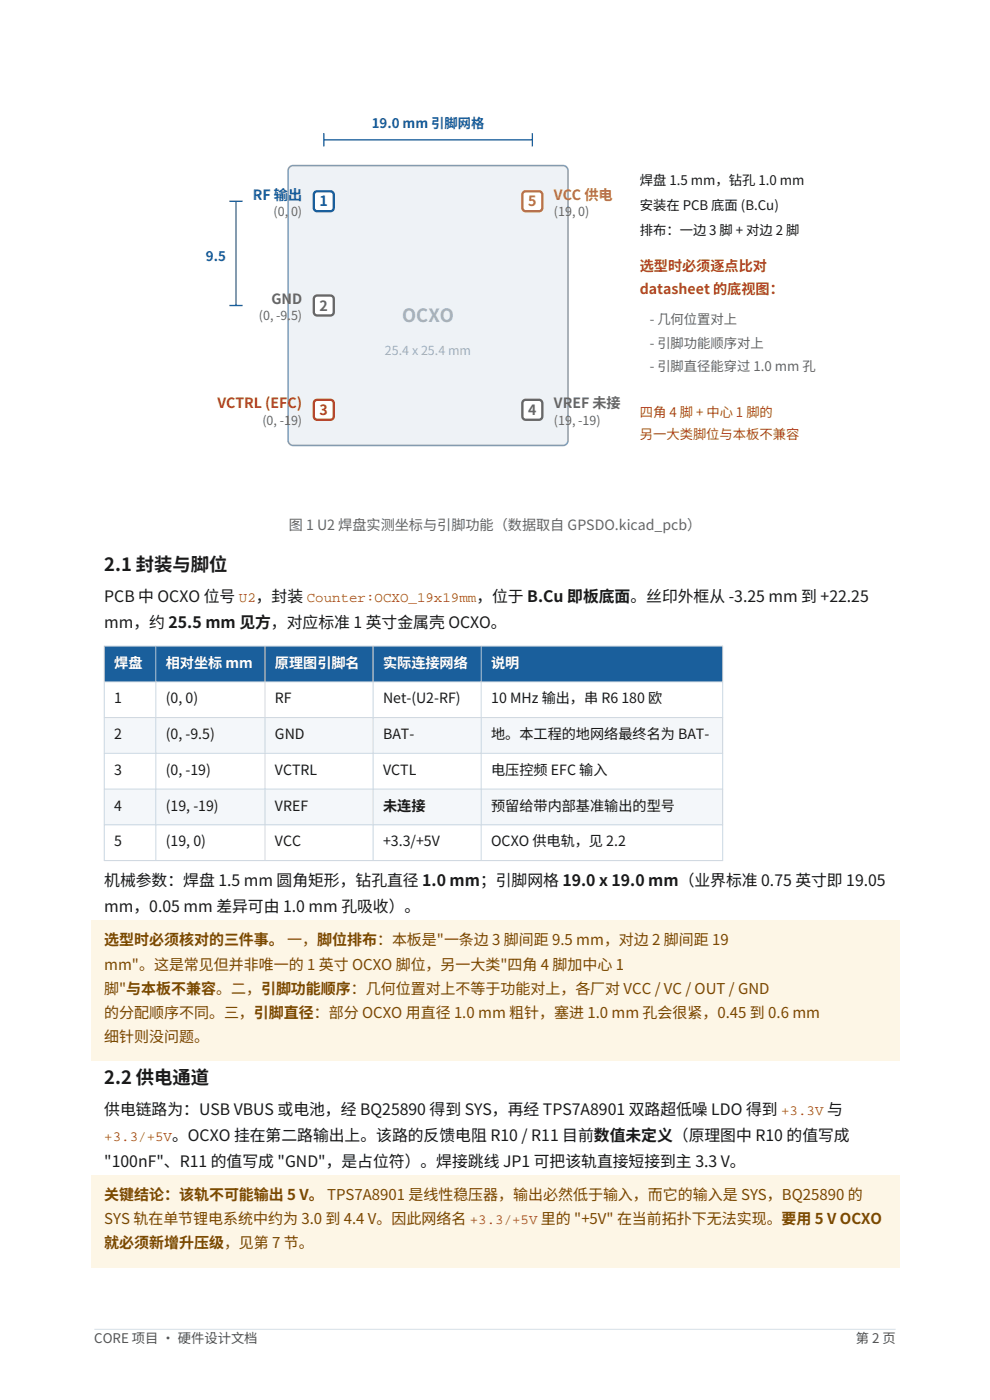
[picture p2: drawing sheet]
<svg xmlns="http://www.w3.org/2000/svg" width="210mm" height="297mm" viewBox="0 0 210 297" stroke-linecap="round" stroke-linejoin="round" font-family="sans-serif">
<defs><g id="words">
<text font-size="3.9" fill="#9fb0bf" x="85.3" y="68.3">OCXO</text>
<g font-size="3.9" fill="#1a1a1a">
<text x="22.1" y="121.2">2.1 封装与脚位</text>
<text x="22.1" y="230">2.2 供电通道</text>
</g>
<g font-size="3.4" fill="#1a1a1a">
<text x="22.1" y="127.7">PCB 中 OCXO 位号 U2，封装 Counter:OCXO_19x19mm，位于 B.Cu 即板底面。丝印外框从 -3.25 mm 到 +22.25</text>
<text x="22.1" y="133.2">mm，约 25.5 mm 见方，对应标准 1 英寸金属壳 OCXO。</text>
<text x="22.1" y="188">机械参数：焊盘 1.5 mm 圆角矩形，钻孔直径 1.0 mm；引脚网格 19.0 x 19.0 mm（业界标准 0.75 英寸即 19.05</text>
<text x="22.1" y="193.5">mm，0.05 mm 差异可由 1.0 mm 孔吸收）。</text>
<text x="22.1" y="236.5">供电链路为：USB VBUS 或电池，经 BQ25890 得到 SYS，再经 TPS7A8901 双路超低噪 LDO 得到 +3.3V 与</text>
<text x="22.1" y="247.5">&quot;100nF&quot;、R11 的值写成 &quot;GND&quot;，是占位符）。焊接跳线 JP1 可把该轨直接短接到主 3.3 V。</text>
</g>
<g font-size="3.2" fill="#7a4a00">
<text x="22.1" y="200.6">选型时必须核对的三件事。 一，脚位排布：本板是&quot;一条边 3 脚间距 9.5 mm，对边 2 脚间距 19</text>
<text x="22.1" y="205.7">mm&quot;。这是常见但并非唯一的 1 英寸 OCXO 脚位，另一大类&quot;四角 4 脚加中心 1</text>
<text x="22.1" y="210.8">脚&quot;与本板不兼容。二，引脚功能顺序：几何位置对上不等于功能对上，各厂对 VCC / VC / OUT / GND</text>
<text x="22.1" y="215.9">的分配顺序不同。三，引脚直径：部分 OCXO 用直径 1.0 mm 粗针，塞进 1.0 mm 孔会很紧，0.45 到 0.6 mm</text>
<text x="22.1" y="221">细针则没问题。</text>
<text x="22.1" y="254.5">关键结论：该轨不可能输出 5 V。 TPS7A8901 是线性稳压器，输出必然低于输入，而它的输入是 SYS，BQ25890 的</text>
<text x="22.1" y="259.7">SYS 轨在单节锂电系统中约为 3.0 到 4.4 V。因此网络名 +3.3/+5V 里的 &quot;+5V&quot; 在当前拓扑下无法实现。要用 5 V OCXO</text>
<text x="22.1" y="264.8">就必须新增升压级，见第 7 节。</text>
</g>
<g font-size="3" fill="#1a5f9c">
<text x="53.6" y="42.3">RF 输出</text>
<text x="67.8" y="43.8">1</text>
</g>
<g font-size="3" fill="#d68910">
<text x="112" y="43.8">5</text>
<text x="117.5" y="42.3">VCC 供电</text>
</g>
<g font-size="3" fill="#c0392b">
<text x="135.7" y="57.5">选型时必须逐点比对</text>
<text x="135.7" y="62.5">datasheet 的底视图：</text>
<text x="46.1" y="86.6">VCTRL (EFC)</text>
<text x="67.8" y="88">3</text>
</g>
<g font-size="3" fill="#666">
<text x="57.6" y="64.5">GND</text>
<text x="67.8" y="65.9">2</text>
<text x="112" y="88">4</text>
<text x="117.5" y="86.6">VREF 未接</text>
<text x="61.3" y="112.4">图 1 U2 焊盘实测坐标与引脚功能（数据取自 GPSDO.kicad_pcb）</text>
</g>
<g font-size="3" fill="#fff">
<text x="24.2" y="141.6">焊盘</text>
<text x="35.2" y="141.6">相对坐标 mm</text>
<text x="58.3" y="141.6">原理图引脚名</text>
<text x="81.3" y="141.6">实际连接网络</text>
<text x="104.2" y="141.6">说明</text>
</g>
<g font-size="3" fill="#1a1a1a">
<text x="24.2" y="149.2">1</text>
<text x="35.2" y="149.2">(0, 0)</text>
<text x="58.3" y="149.2">RF</text>
<text x="81.3" y="149.2">Net-(U2-RF)</text>
<text x="104.2" y="149.2">10 MHz 输出，串 R6 180 欧</text>
<text x="24.2" y="156.8">2</text>
<text x="35.2" y="156.8">(0, -9.5)</text>
<text x="58.3" y="156.8">GND</text>
<text x="81.3" y="156.8">BAT-</text>
<text x="104.2" y="156.8">地。本工程的地网络最终名为 BAT-</text>
<text x="24.2" y="164.4">3</text>
<text x="35.2" y="164.4">(0, -19)</text>
<text x="58.3" y="164.4">VCTRL</text>
<text x="81.3" y="164.4">VCTL</text>
<text x="104.2" y="164.4">电压控频 EFC 输入</text>
<text x="24.2" y="172">4</text>
<text x="35.2" y="172">(19, -19)</text>
<text x="58.3" y="172">VREF</text>
<text x="81.3" y="172">未连接</text>
<text x="104.2" y="172">预留给带内部基准输出的型号</text>
<text x="24.2" y="179.6">5</text>
<text x="35.2" y="179.6">(19, 0)</text>
<text x="58.3" y="179.6">VCC</text>
<text x="81.3" y="179.6">+3.3/+5V</text>
<text x="104.2" y="179.6">OCXO 供电轨，见 2.2</text>
</g>
<text font-size="3" fill="#b5451b" x="22.1" y="242">+3.3/+5V。OCXO 挂在第二路输出上。该路的反馈电阻 R10 / R11 目前数值未定义（原理图中 R10 的值写成</text>
<g font-size="2.8" fill="#1a5f9c">
<text x="78.8" y="27.2">19.0 mm 引脚网格</text>
<text x="43.7" y="55.3">9.5</text>
</g>
<g font-size="2.8" fill="#1a1a1a">
<text x="135.7" y="39.2">焊盘 1.5 mm，钻孔 1.0 mm</text>
<text x="135.7" y="44.5">安装在 PCB 底面 (B.Cu)</text>
<text x="135.7" y="49.8">排布：一边 3 脚 + 对边 2 脚</text>
</g>
<g font-size="2.8" fill="#666">
<text x="137.8" y="68.8">- 几何位置对上</text>
<text x="137.8" y="73.7">- 引脚功能顺序对上</text>
<text x="137.8" y="78.7">- 引脚直径能穿过 1.0 mm 孔</text>
</g>
<g font-size="2.8" fill="#c0392b">
<text x="135.7" y="88.6">四角 4 脚 + 中心 1 脚的</text>
<text x="135.7" y="93.1">另一大类脚位与本板不兼容</text>
</g>
<g font-size="2.8" fill="#555">
<text x="20" y="285">CORE 项目 · 硬件设计文档</text>
<text x="181.5" y="285">第 2 页</text>
</g>
<g font-size="2.6" fill="#666">
<text x="58" y="45.9">(0, 0)</text>
<text x="117.5" y="45.9">(19, 0)</text>
<text x="54.9" y="68">(0, -9.5)</text>
<text x="55.7" y="90.1">(0, -19)</text>
<text x="117.5" y="90.1">(19, -19)</text>
</g>
<text font-size="2.6" fill="#9fb0bf" x="81.7" y="75.3">25.4 x 25.4 mm</text>
</g></defs>
<path d="M20 282h170" fill="none" stroke="#d5dee7" stroke-width=".21"/>
<path d="M61.3 35.6l.9-.5h57.2a1.06 1.06 0 0 1 1.1 1.1v57.2a1.06 1.06 0 0 1-1.1 1.1h-57.2a1.06 1.06 0 0 1-1.1-1.1v-57.2z" fill-rule="evenodd" fill="#eef2f6" stroke="#8fa3b4" stroke-width=".35"/>
<path d="M66.8 40.8l.5-.2h2.8a.71 .71 0 0 1 .7 .7v2.8a.71 .71 0 0 1-.7 .7h-2.8a.71 .71 0 0 1-.7-.7v-2.8z" fill-rule="evenodd" fill="#fff" stroke="#1a5f9c" stroke-width=".49"/>
<g fill="#fff" stroke="#666" stroke-width=".49">
<path d="M66.8 62.9l.5-.2h2.8a.71 .71 0 0 1 .7 .7v2.8a.71 .71 0 0 1-.7 .7h-2.8a.71 .71 0 0 1-.7-.7v-2.8z" fill-rule="evenodd"/>
<path d="M111 85l.5-.2h2.8a.71 .71 0 0 1 .7 .7v2.8a.71 .71 0 0 1-.7 .7h-2.8a.71 .71 0 0 1-.7-.7v-2.8z" fill-rule="evenodd"/>
</g>
<path d="M66.8 85l.5-.2h2.8a.71 .71 0 0 1 .7 .7v2.8a.71 .71 0 0 1-.7 .7h-2.8a.71 .71 0 0 1-.7-.7v-2.8z" fill-rule="evenodd" fill="#fff" stroke="#c0392b" stroke-width=".49"/>
<path d="M111 40.8l.5-.2h2.8a.71 .71 0 0 1 .7 .7v2.8a.71 .71 0 0 1-.7 .7h-2.8a.71 .71 0 0 1-.7-.7v-2.8z" fill-rule="evenodd" fill="#fff" stroke="#d68910" stroke-width=".49"/>
<path d="M68.7 29.7h44.2M68.7 28.2v2.9M112.9 28.2v2.9M48.6 42.7h2.9M50.1 42.7v22.1M48.6 64.8h2.9" fill="none" stroke="#1a5f9c" stroke-width=".28"/>
<path d="M22.1 137.1h131.2v7.5h-131.2z" fill-rule="evenodd" fill="#1a5f9c"/>
<path d="M22.1 144.6h131.2v7.6h-131.2z" fill-rule="evenodd" fill="#fff"/>
<path d="M22.1 152.2h131.2v7.6h-131.2z" fill-rule="evenodd" fill="#f4f7fa"/>
<path d="M22.1 159.8h131.2v7.6h-131.2z" fill-rule="evenodd" fill="#fff"/>
<path d="M22.1 167.4h131.2v7.6h-131.2z" fill-rule="evenodd" fill="#f4f7fa"/>
<path d="M22.1 175h131.2v7.6h-131.2z" fill-rule="evenodd" fill="#fff"/>
<path d="M22.1 137.1h131.2v45.5h-131.2zM33.1 137.1v45.5M56.2 137.1v45.5M79.1 137.1v45.5M102.1 137.1v45.5M22.1 144.6h131.2M22.1 152.2h131.2M22.1 159.8h131.2M22.1 167.4h131.2M22.1 175h131.2" fill="none" stroke="#c9d6e2" stroke-width=".21"/>
<g fill="#fdf6e6">
<path d="M19.3 195.3h171.4v29.8h-171.4z" fill-rule="evenodd"/>
<path d="M19.3 249.2h171.4v19.6h-171.4z" fill-rule="evenodd"/>
</g>
<use href="#words"/>
</svg>
